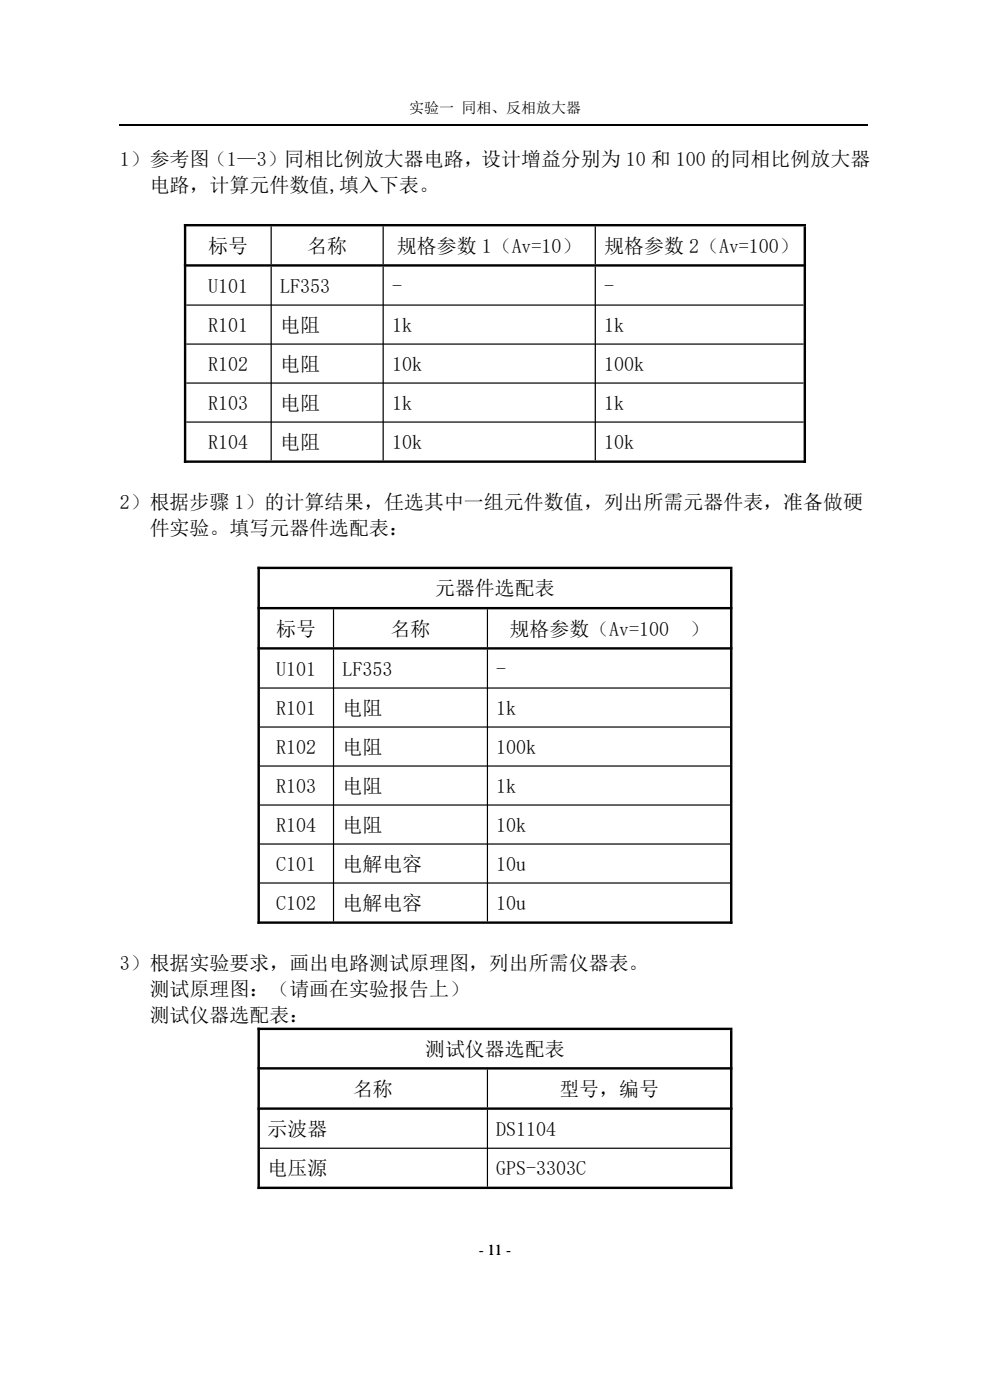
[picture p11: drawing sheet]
<svg xmlns="http://www.w3.org/2000/svg" width="210mm" height="297mm" viewBox="0 0 210 297" stroke-linecap="round" stroke-linejoin="round" font-family="sans-serif">
<defs><g id="words">
<g font-size="4.2">
<text x="25.4" y="35.3">1）参考图（1—3）同相比例放大器电路，设计增益分别为 10 和 100 的同相比例放大器</text>
<text x="31.7" y="40.8">电路，计算元件数值,填入下表。</text>
<text x="44.2" y="53.6">标号</text>
<text x="65.2" y="53.6">名称</text>
<text x="84.2" y="53.6">规格参数 1（Av=10）</text>
<text x="128.2" y="53.6">规格参数 2（Av=100）</text>
<text x="44.2" y="62.1">U101</text>
<text x="59.4" y="62.1">LF353</text>
<text x="83.2" y="62.1">-</text>
<text x="128.2" y="62.1">-</text>
<text x="44.2" y="70.4">R101</text>
<text x="59.4" y="70.4">电阻</text>
<text x="83.2" y="70.4">1k</text>
<text x="128.2" y="70.4">1k</text>
<text x="44.2" y="78.7">R102</text>
<text x="59.4" y="78.7">电阻</text>
<text x="83.2" y="78.7">10k</text>
<text x="128.2" y="78.7">100k</text>
<text x="44.2" y="86.9">R103</text>
<text x="59.4" y="86.9">电阻</text>
<text x="83.2" y="86.9">1k</text>
<text x="128.2" y="86.9">1k</text>
<text x="44.2" y="95.2">R104</text>
<text x="59.4" y="95.2">电阻</text>
<text x="83.2" y="95.2">10k</text>
<text x="128.2" y="95.2">10k</text>
<text x="25.4" y="108">2）根据步骤 1）的计算结果，任选其中一组元件数值，列出所需元器件表，准备做硬</text>
<text x="31.7" y="113.5">件实验。填写元器件选配表：</text>
<text x="92.3" y="126.3">元器件选配表</text>
<text x="58.6" y="134.8">标号</text>
<text x="82.8" y="134.8">名称</text>
<text x="108.1" y="134.8">规格参数（Av=100</text>
<text x="146.2" y="134.8">）</text>
<text x="58.6" y="143.4">U101</text>
<text x="72.6" y="143.4">LF353</text>
<text x="105.3" y="143.4">-</text>
<text x="58.6" y="151.7">R101</text>
<text x="72.6" y="151.7">电阻</text>
<text x="105.3" y="151.7">1k</text>
<text x="58.6" y="159.9">R102</text>
<text x="72.6" y="159.9">电阻</text>
<text x="105.3" y="159.9">100k</text>
<text x="58.6" y="168.2">R103</text>
<text x="72.6" y="168.2">电阻</text>
<text x="105.3" y="168.2">1k</text>
<text x="58.6" y="176.5">R104</text>
<text x="72.6" y="176.5">电阻</text>
<text x="105.3" y="176.5">10k</text>
<text x="58.6" y="184.7">C101</text>
<text x="72.6" y="184.7">电解电容</text>
<text x="105.3" y="184.7">10u</text>
<text x="58.6" y="193">C102</text>
<text x="72.6" y="193">电解电容</text>
<text x="105.3" y="193">10u</text>
<text x="25.4" y="205.8">3）根据实验要求，画出电路测试原理图，列出所需仪器表。</text>
<text x="31.7" y="211.3">测试原理图：（请画在实验报告上）</text>
<text x="31.7" y="216.8">测试仪器选配表：</text>
<text x="90.2" y="224">测试仪器选配表</text>
<text x="74.9" y="232.5">名称</text>
<text x="118.7" y="232.5">型号，编号</text>
<text x="56.8" y="241">示波器</text>
<text x="105.3" y="241">DS1104</text>
<text x="56.8" y="249.3">电压源</text>
<text x="105.3" y="249.3">GPS-3303C</text>
</g>
<g font-size="3.2">
<text x="86.8" y="23.9">实验一 同相、反相放大器</text>
<text x="101.6" y="266.3">- 11 -</text>
</g>
</g></defs>
<g fill="none" stroke="#000" stroke-width=".51">
<path d="M39 47.8h132M39 56.3h132M39.3 47.5v50.7M170.7 48v50.2M39 97.9h132M54.6 120.5h100.8M54.6 129h100.8M54.6 137.6h100.8M54.9 120.2v75.8M155.1 120.7v75.3M54.6 195.7h100.8M54.6 218.3h100.8"/>
<path d="M54.9 218v34.3M155.1 218.5v33.8M54.6 226.6h100.8M54.6 235.2h100.8M54.6 252h100.8"/>
</g>
<g fill="none" stroke="#000" stroke-width=".25">
<path d="M57.5 48v8.1M57.5 56.6v41.1M81.3 48v8.1M81.3 56.6v41.1M126.3 48v8.1M126.3 56.6v41.1M39.5 64.7h131M39.5 73h131M39.5 81.3h131M39.5 89.5h131M70.7 129.3v8M70.7 137.8v57.7"/>
<path d="M103.4 129.3v8M103.4 137.8v57.7M55.1 146h99.8M55.1 154.2h99.8M55.1 162.5h99.8M55.1 170.8h99.8M55.1 179.1h99.8M55.1 187.3h99.8M103.4 226.9v8M103.4 235.4v16.3M55.1 243.6h99.8"/>
</g>
<path d="M25.4 26.5h158.7" fill="none" stroke="#000" stroke-width=".26"/>
<use href="#words"/>
</svg>
